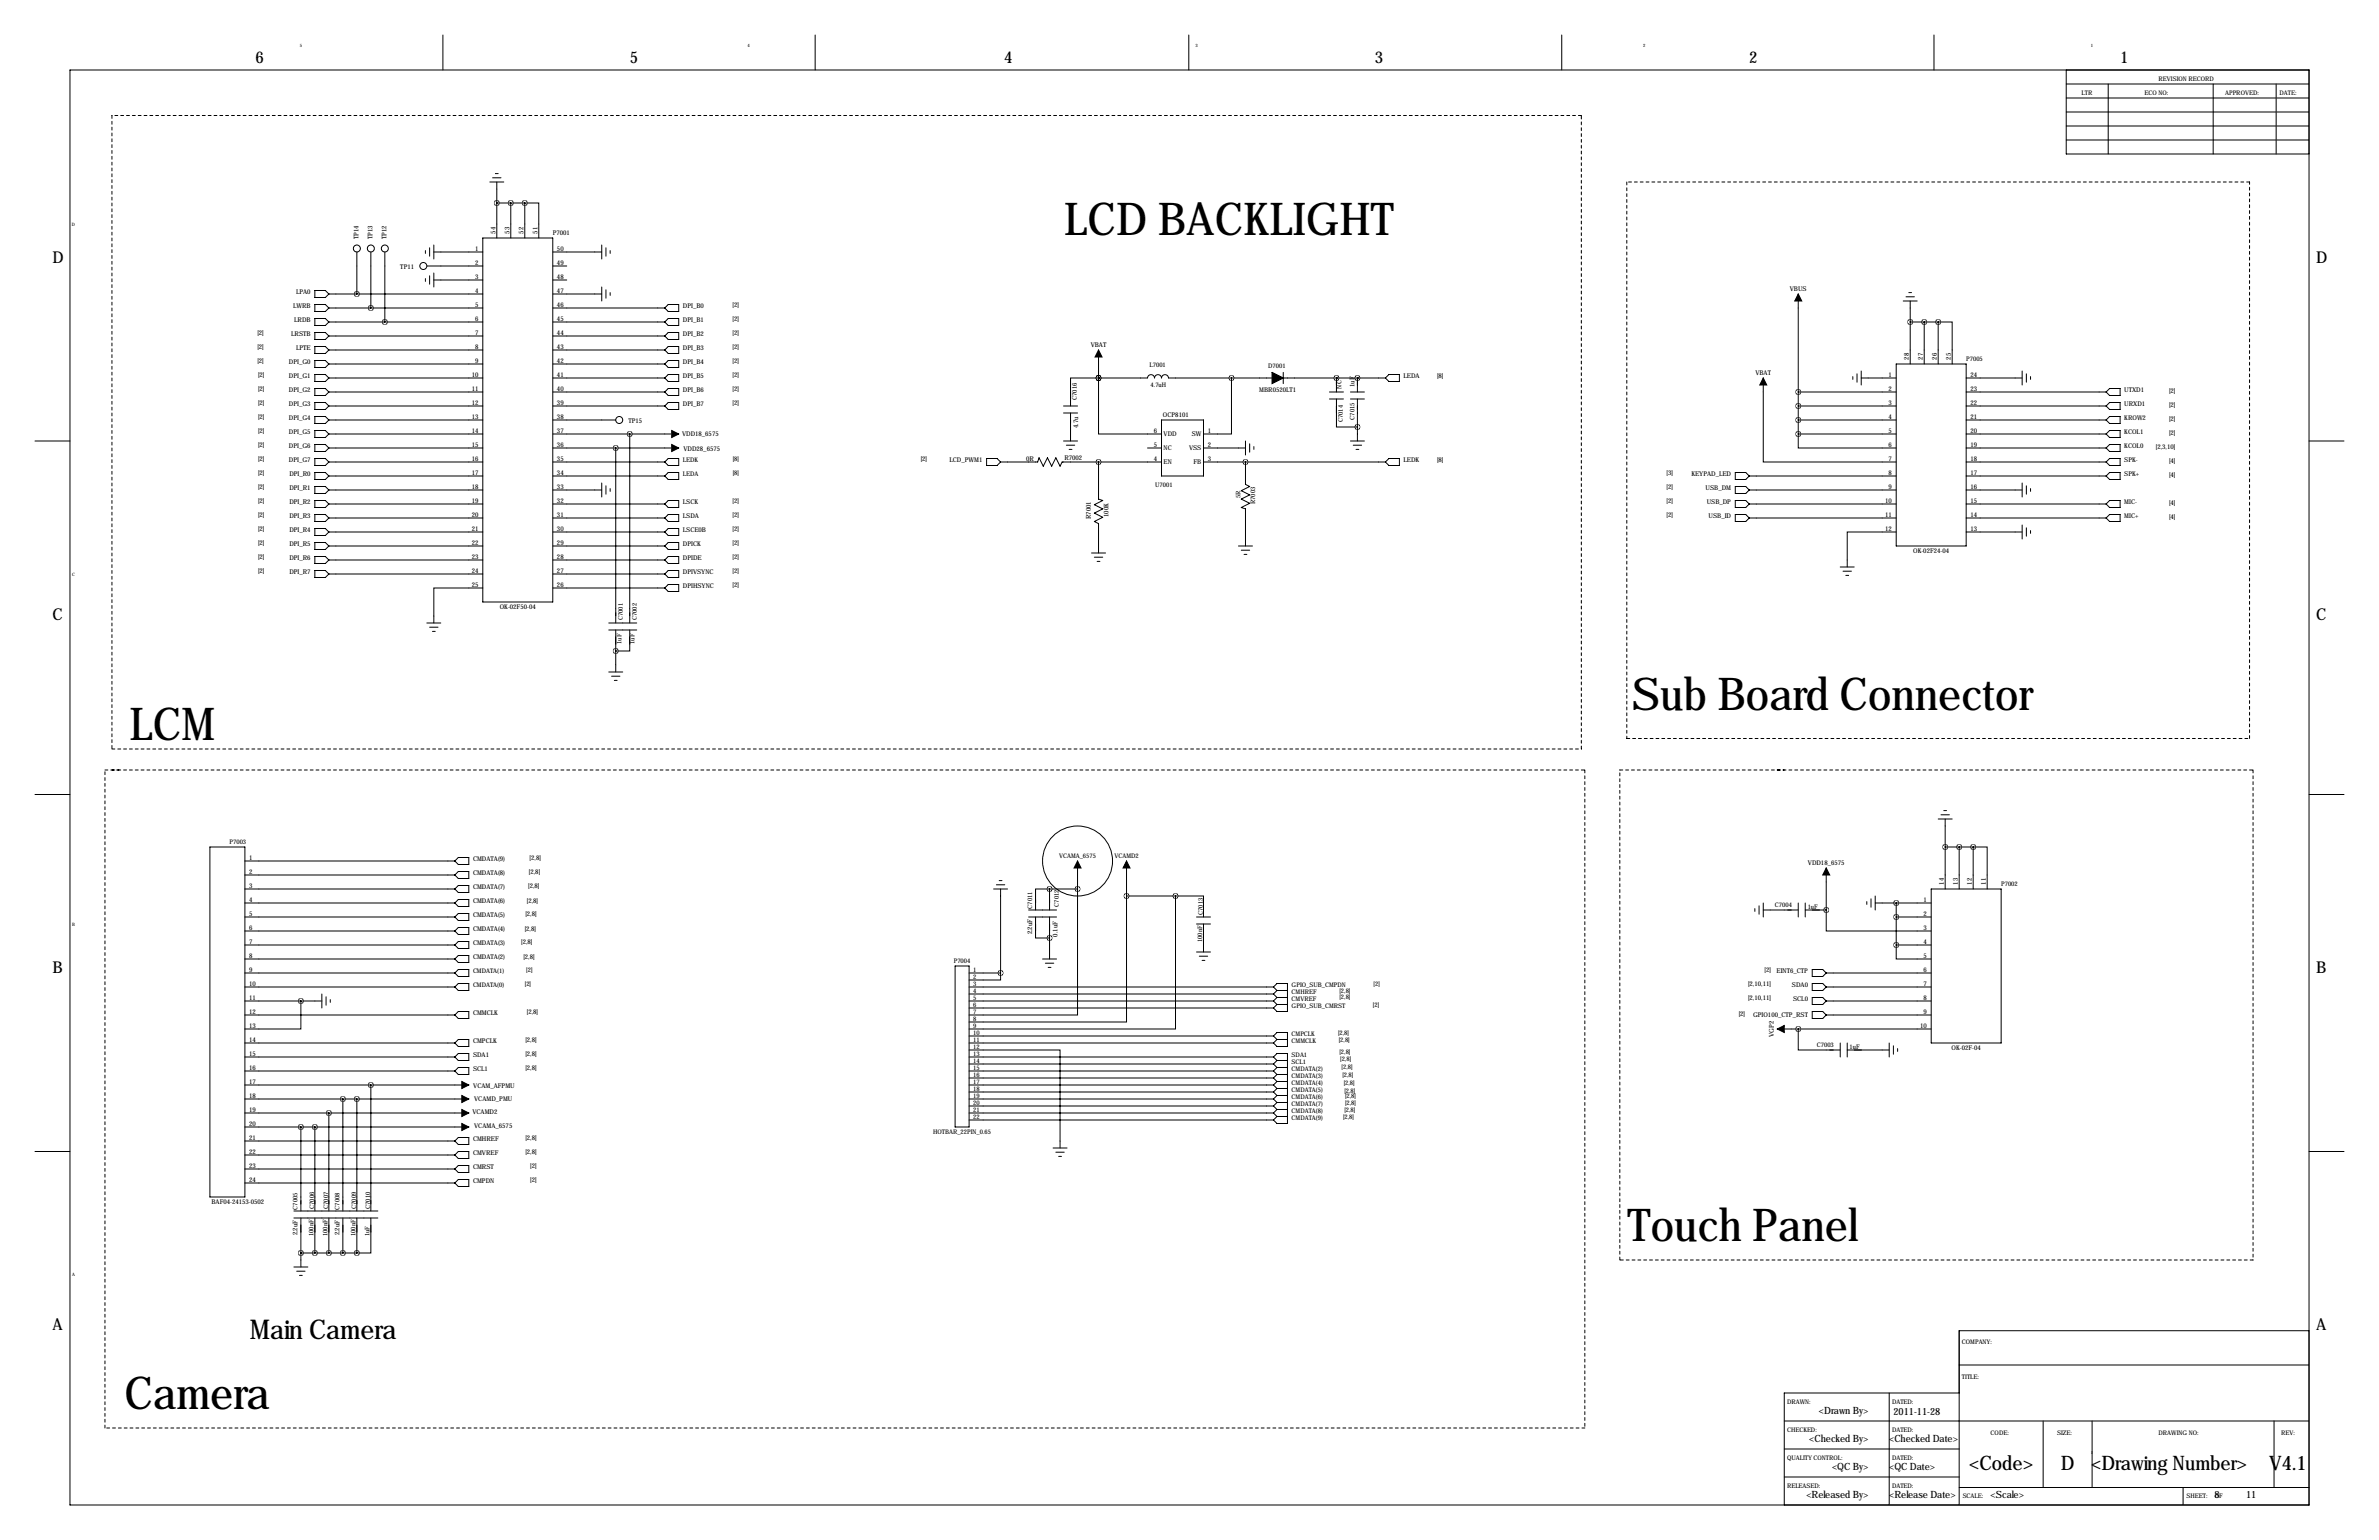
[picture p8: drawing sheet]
<svg xmlns="http://www.w3.org/2000/svg" width="864mm" height="559mm" viewBox="0 0 864 559" stroke-linecap="round" stroke-linejoin="round" font-family="sans-serif">
<defs><g id="words">
<g font-size="16.5">
<text x="386.3" y="85.1">LCD BACKLIGHT</text>
<text x="592.3" y="257.6">Sub Board Connector</text>
<text x="47" y="268.5">LCM</text>
<text x="590.8" y="450.4">Touch Panel</text>
<text x="45.2" y="511.4">Camera</text>
</g>
<text font-size="9.9" x="90.7" y="485.9">Main Camera</text>
<g font-size="7.3">
<text x="714.8" y="533.3">&lt;Code&gt;</text>
<text x="748.1" y="533.3">D</text>
<text x="759.1" y="533.3">&lt;Drawing Number&gt;</text>
<text x="823.7" y="533.3">V4.1</text>
</g>
<g font-size="5.9">
<text x="92.7" y="22.9">6</text>
<text x="228.6" y="22.9">5</text>
<text x="364.5" y="22.9">4</text>
<text x="499.1" y="22.9">3</text>
<text x="635" y="22.9">2</text>
<text x="769.6" y="22.9">1</text>
<text x="19" y="95.2">D</text>
<text x="840.7" y="95.2">D</text>
<text x="19" y="224.8">C</text>
<text x="840.7" y="224.8">C</text>
<text x="19" y="353.1">B</text>
<text x="840.7" y="353.1">B</text>
<text x="19" y="482.6">A</text>
<text x="840.7" y="482.6">A</text>
</g>
<g font-size="3.6">
<text x="660.3" y="513">&lt;Drawn By&gt;</text>
<text x="687.3" y="513.3">2011-11-28</text>
<text x="656.8" y="523.2">&lt;Checked By&gt;</text>
<text x="685.8" y="523.2">&lt;Checked Date&gt;</text>
<text x="665.1" y="533.3">&lt;QC By&gt;</text>
<text x="685.8" y="533.3">&lt;QC Date&gt;</text>
<text x="655.7" y="543.5">&lt;Released By&gt;</text>
<text x="685.8" y="543.5">&lt;Release Date&gt;</text>
<text x="722.6" y="543.5">&lt;Scale&gt;</text>
<text x="803.9" y="543.5">8</text>
<text x="815.3" y="543.5">11</text>
</g>
<g font-size="2.4">
<text x="130.1" y="86.8" transform="rotate(-90 130.1 86.8)">TP14</text>
<text x="135.2" y="86.8" transform="rotate(-90 135.2 86.8)">TP13</text>
<text x="140.3" y="86.8" transform="rotate(-90 140.3 86.8)">TP12</text>
<text x="179.8" y="84.8" transform="rotate(-90 179.8 84.8)">54</text>
<text x="184.9" y="84.8" transform="rotate(-90 184.9 84.8)">53</text>
<text x="190" y="84.8" transform="rotate(-90 190 84.8)">52</text>
<text x="195.1" y="84.8" transform="rotate(-90 195.1 84.8)">51</text>
<text x="200.7" y="85.3">P7001</text>
<text x="172.5" y="90.9">1</text>
<text x="202.2" y="90.9">50</text>
<text x="145.3" y="97.5">TP11</text>
<text x="172.5" y="96">2</text>
<text x="172.5" y="101.1">3</text>
<text x="202.2" y="96">49</text>
<text x="202.2" y="101.1">48</text>
<text x="107.5" y="106.7">LPA0</text>
<text x="172.5" y="106.2">4</text>
<text x="202.2" y="106.2">47</text>
<text x="649.7" y="105.4">VBUS</text>
<text x="106.4" y="111.8">LWRB</text>
<text x="172.5" y="111.3">5</text>
<text x="202.2" y="111.3">46</text>
<text x="247.9" y="111.8">DPI_B0</text>
<text x="265.9" y="111.6">[2]</text>
<text x="106.8" y="116.8">LRDB</text>
<text x="172.5" y="116.3">6</text>
<text x="202.2" y="116.3">45</text>
<text x="247.9" y="116.8">DPI_B1</text>
<text x="265.9" y="116.6">[2]</text>
<text x="93.4" y="121.7">[2]</text>
<text x="105.7" y="121.9">LRSTB</text>
<text x="172.5" y="121.4">7</text>
<text x="202.2" y="121.4">44</text>
<text x="247.9" y="121.9">DPI_B2</text>
<text x="265.9" y="121.7">[2]</text>
<text x="395.9" y="125.7">VBAT</text>
<text x="93.4" y="126.8">[2]</text>
<text x="93.4" y="131.9">[2]</text>
<text x="107.5" y="127">LPTE</text>
<text x="172.5" y="126.5">8</text>
<text x="172.5" y="131.6">9</text>
<text x="202.2" y="126.5">43</text>
<text x="202.2" y="131.6">42</text>
<text x="247.9" y="127">DPI_B3</text>
<text x="265.9" y="131.9">[2]</text>
<text x="265.9" y="126.8">[2]</text>
<text x="692.9" y="130.6" transform="rotate(-90 692.9 130.6)">28</text>
<text x="698" y="130.6" transform="rotate(-90 698 130.6)">27</text>
<text x="703.1" y="130.6" transform="rotate(-90 703.1 130.6)">26</text>
<text x="708.2" y="130.6" transform="rotate(-90 708.2 130.6)">25</text>
<text x="93.7" y="136.7">[2]</text>
<text x="104.9" y="132.1">DPI_G0</text>
<text x="104.9" y="137.2">DPI_G1</text>
<text x="171.3" y="136.7">10</text>
<text x="202.2" y="136.7">41</text>
<text x="247.9" y="137.2">DPI_B5</text>
<text x="247.9" y="132.1">DPI_B4</text>
<text x="265.9" y="137">[2]</text>
<text x="509.5" y="137.2">LEDA</text>
<text x="521.7" y="137.2">[8]</text>
<text x="637.2" y="135.9">VBAT</text>
<text x="685.6" y="136.7">1</text>
<text x="715.3" y="136.7">24</text>
<text x="93.7" y="141.8">[2]</text>
<text x="104.9" y="142.2">DPI_G2</text>
<text x="171.3" y="141.7">11</text>
<text x="202.2" y="141.7">40</text>
<text x="247.9" y="142.2">DPI_B6</text>
<text x="265.9" y="142">[2]</text>
<text x="457.1" y="142.4">MBR0520LT1</text>
<text x="487" y="141" transform="rotate(-90 487 141)">NC</text>
<text x="491.7" y="140.5" transform="rotate(-90 491.7 140.5)">1uF</text>
<text x="685.6" y="141.7">2</text>
<text x="715.3" y="141.7">23</text>
<text x="771.1" y="142.2">UTXD1</text>
<text x="787.4" y="142.6">[2]</text>
<text x="93.7" y="146.9">[2]</text>
<text x="104.9" y="147.3">DPI_G3</text>
<text x="171.3" y="146.8">12</text>
<text x="202.2" y="146.8">39</text>
<text x="247.9" y="147.3">DPI_B7</text>
<text x="265.9" y="147.1">[2]</text>
<text x="685.6" y="146.8">3</text>
<text x="715.3" y="146.8">22</text>
<text x="771.1" y="147.3">URXD1</text>
<text x="787.4" y="147.6">[2]</text>
<text x="93.7" y="151.9">[2]</text>
<text x="104.9" y="152.4">DPI_G4</text>
<text x="171.3" y="151.9">13</text>
<text x="202.2" y="151.9">38</text>
<text x="228.1" y="153.4">TP15</text>
<text x="391.4" y="155.3" transform="rotate(-90 391.4 155.3)">4.7u</text>
<text x="422.2" y="151.2">OCP8101</text>
<text x="685.6" y="151.9">4</text>
<text x="715.3" y="151.9">21</text>
<text x="771.1" y="152.4">KROW2</text>
<text x="787.4" y="152.7">[2]</text>
<text x="93.7" y="157">[2]</text>
<text x="104.9" y="157.5">DPI_G5</text>
<text x="171.3" y="157">14</text>
<text x="202.2" y="157">37</text>
<text x="247.6" y="158.2">VDD18_6575</text>
<text x="418.9" y="157">6</text>
<text x="422.4" y="158.3">VDD</text>
<text x="432.6" y="158.3">SW</text>
<text x="438.4" y="157">1</text>
<text x="685.6" y="157">5</text>
<text x="715.3" y="157">20</text>
<text x="771.1" y="157.5">KCOL1</text>
<text x="787.4" y="157.8">[2]</text>
<text x="93.7" y="162.1">[2]</text>
<text x="93.7" y="167.2">[2]</text>
<text x="104.9" y="162.6">DPI_G6</text>
<text x="104.9" y="167.6">DPI_G7</text>
<text x="171.3" y="162.1">15</text>
<text x="171.3" y="167.1">16</text>
<text x="202.2" y="162.1">36</text>
<text x="202.2" y="167.1">35</text>
<text x="248.1" y="163.6">VDD28_6575</text>
<text x="334.2" y="167.4">[2]</text>
<text x="344.7" y="167.6">LCD_PWM1</text>
<text x="372.5" y="167.4">0R</text>
<text x="386.4" y="166.9">R7002</text>
<text x="418.9" y="167.1">4</text>
<text x="418.9" y="162.1">5</text>
<text x="422.4" y="163.4">NC</text>
<text x="431.6" y="163.4">VSS</text>
<text x="438.4" y="167.1">3</text>
<text x="438.4" y="162.1">2</text>
<text x="509.5" y="167.6">LEDK</text>
<text x="521.7" y="167.7">[8]</text>
<text x="685.6" y="162.1">6</text>
<text x="685.6" y="167.1">7</text>
<text x="715.3" y="162.1">19</text>
<text x="715.3" y="167.1">18</text>
<text x="771.1" y="167.6">SPK-</text>
<text x="771.1" y="162.6">KCOL0</text>
<text x="782.6" y="162.9">[2,3,10]</text>
<text x="787.4" y="168">[4]</text>
<text x="93.7" y="172.3">[2]</text>
<text x="105" y="172.7">DPI_R0</text>
<text x="171.3" y="172.2">17</text>
<text x="202.2" y="172.2">34</text>
<text x="422.4" y="168.4">EN</text>
<text x="433.3" y="168.4">FB</text>
<text x="605" y="172.5">[3]</text>
<text x="614" y="172.7">KEYPAD_LED</text>
<text x="685.6" y="172.2">8</text>
<text x="715.3" y="172.2">17</text>
<text x="771.1" y="172.7">SPK+</text>
<text x="787.4" y="173">[4]</text>
<text x="93.7" y="177.3">[2]</text>
<text x="105" y="177.8">DPI_R1</text>
<text x="171.3" y="177.3">18</text>
<text x="202.2" y="177.3">33</text>
<text x="605" y="177.6">[2]</text>
<text x="619.2" y="177.8">USB_DM</text>
<text x="685.6" y="177.3">9</text>
<text x="715.3" y="177.3">16</text>
<text x="93.7" y="182.4">[2]</text>
<text x="105" y="182.9">DPI_R2</text>
<text x="171.3" y="182.4">19</text>
<text x="202.2" y="182.4">32</text>
<text x="247.9" y="182.9">LSCK</text>
<text x="265.9" y="182.7">[2]</text>
<text x="605" y="182.7">[2]</text>
<text x="619.6" y="182.9">USB_DP</text>
<text x="684.4" y="182.4">10</text>
<text x="715.3" y="182.4">15</text>
<text x="771.1" y="182.9">MIC-</text>
<text x="787.4" y="183.2">[4]</text>
<text x="93.7" y="187.5">[2]</text>
<text x="105" y="188">DPI_R3</text>
<text x="171.3" y="187.5">20</text>
<text x="202.2" y="187.5">31</text>
<text x="247.9" y="188">LSDA</text>
<text x="265.9" y="187.8">[2]</text>
<text x="396" y="188.4" transform="rotate(-90 396 188.4)">R7001</text>
<text x="402.4" y="187.7" transform="rotate(-90 402.4 187.7)">100K</text>
<text x="605" y="187.8">[2]</text>
<text x="620.2" y="188">USB_ID</text>
<text x="684.4" y="187.5">11</text>
<text x="715.3" y="187.5">14</text>
<text x="771.1" y="188">MIC+</text>
<text x="787.4" y="188.3">[4]</text>
<text x="93.7" y="192.6">[2]</text>
<text x="93.7" y="197.7">[2]</text>
<text x="105" y="193">DPI_R4</text>
<text x="171.3" y="192.5">21</text>
<text x="171.3" y="197.6">22</text>
<text x="202.2" y="192.5">30</text>
<text x="202.2" y="197.6">29</text>
<text x="247.9" y="193">LSCE0B</text>
<text x="265.9" y="197.9">[2]</text>
<text x="265.9" y="192.8">[2]</text>
<text x="684.4" y="192.5">12</text>
<text x="715.3" y="192.5">13</text>
<text x="93.7" y="202.7">[2]</text>
<text x="105" y="198.1">DPI_R5</text>
<text x="105" y="203.2">DPI_R6</text>
<text x="171.3" y="202.7">23</text>
<text x="202.2" y="202.7">28</text>
<text x="247.9" y="203.2">DPIDE</text>
<text x="247.9" y="198.1">DPICK</text>
<text x="265.9" y="203">[2]</text>
<text x="694.5" y="200.7">OK-02F24-04</text>
<text x="93.7" y="207.8">[2]</text>
<text x="105" y="208.3">DPI_R7</text>
<text x="171.3" y="207.8">24</text>
<text x="202.2" y="207.8">27</text>
<text x="247.9" y="208.3">DPIVSYNC</text>
<text x="265.9" y="208.1">[2]</text>
<text x="171.3" y="212.9">25</text>
<text x="202.2" y="212.9">26</text>
<text x="247.9" y="213.4">DPIHSYNC</text>
<text x="265.9" y="213.2">[2]</text>
<text x="181.4" y="221">OK-02F50-04</text>
<text x="90.4" y="311.9">1</text>
<text x="192.3" y="312">[2,8]</text>
<text x="90.4" y="317">2</text>
<text x="171.7" y="312.4">CMDATA(9)</text>
<text x="171.7" y="317.5">CMDATA(8)</text>
<text x="192" y="317">[2,8]</text>
<text x="656.3" y="313.7">VDD18_6575</text>
<text x="90.4" y="322.1">3</text>
<text x="171.7" y="322.6">CMDATA(7)</text>
<text x="191.8" y="322.4">[2,8]</text>
<text x="705.6" y="321.1" transform="rotate(-90 705.6 321.1)">14</text>
<text x="710.7" y="321.1" transform="rotate(-90 710.7 321.1)">13</text>
<text x="715.8" y="321.1" transform="rotate(-90 715.8 321.1)">12</text>
<text x="720.9" y="321.1" transform="rotate(-90 720.9 321.1)">11</text>
<text x="90.4" y="327.2">4</text>
<text x="171.7" y="327.7">CMDATA(6)</text>
<text x="191.3" y="327.7">[2,8]</text>
<text x="698.3" y="327.2">1</text>
<text x="90.4" y="332.2">5</text>
<text x="171.7" y="332.7">CMDATA(5)</text>
<text x="190.7" y="332.5">[2,8]</text>
<text x="698.3" y="332.2">2</text>
<text x="90.4" y="337.3">6</text>
<text x="171.7" y="337.8">CMDATA(4)</text>
<text x="190.5" y="337.9">[2,8]</text>
<text x="374.7" y="339.1" transform="rotate(-90 374.7 339.1)">2.2uF</text>
<text x="383.9" y="339.8" transform="rotate(-90 383.9 339.8)">0.1uF</text>
<text x="698.3" y="337.3">3</text>
<text x="90.4" y="342.4">7</text>
<text x="90.4" y="347.5">8</text>
<text x="171.7" y="342.9">CMDATA(3)</text>
<text x="171.7" y="348">CMDATA(2)</text>
<text x="189.2" y="342.7">[2,8]</text>
<text x="698.3" y="342.4">4</text>
<text x="698.3" y="347.5">5</text>
<text x="90.4" y="352.6">9</text>
<text x="190" y="348">[2,8]</text>
<text x="640.6" y="352.9">[2]</text>
<text x="644.9" y="353.1">EINT6_CTP</text>
<text x="698.3" y="352.6">6</text>
<text x="90.4" y="357.6">10</text>
<text x="634.6" y="357.9">[2,10,11]</text>
<text x="650.5" y="358.1">SDA0</text>
<text x="698.3" y="357.6">7</text>
<text x="90.4" y="362.7">11</text>
<text x="634.6" y="363">[2,10,11]</text>
<text x="650.9" y="363.2">SCL0</text>
<text x="698.3" y="362.7">8</text>
<text x="90.4" y="367.8">12</text>
<text x="171.7" y="368.3">CMMCLK</text>
<text x="191.3" y="367.8">[2,8]</text>
<text x="631.2" y="368.6">[2]</text>
<text x="636.4" y="369.1">GPIO100_CTP_RST</text>
<text x="698.3" y="367.8">9</text>
<text x="90.4" y="372.9">13</text>
<text x="90.4" y="378">14</text>
<text x="643.9" y="376.3" transform="rotate(-90 643.9 376.3)">VGP2</text>
<text x="697.1" y="372.9">10</text>
<text x="90.4" y="383">15</text>
<text x="171.7" y="378.5">CMPCLK</text>
<text x="171.7" y="383.5">SDA1</text>
<text x="190.7" y="378.3">[2,8]</text>
<text x="190.7" y="383.3">[2,8]</text>
<text x="708.4" y="381.1">OK-02F-04</text>
<text x="90.4" y="388.1">16</text>
<text x="171.7" y="388.6">SCL1</text>
<text x="190.7" y="388.4">[2,8]</text>
<text x="90.4" y="393.2">17</text>
<text x="171.8" y="394.7">VCAM_AFPMU</text>
<text x="90.4" y="398.3">18</text>
<text x="172.1" y="399.5">VCAMD_PMU</text>
<text x="90.4" y="403.4">19</text>
<text x="171.5" y="404.4">VCAMD2</text>
<text x="90.4" y="408.4">20</text>
<text x="90.4" y="413.5">21</text>
<text x="172.1" y="409.4">VCAMA_6575</text>
<text x="190.7" y="413.8">[2,8]</text>
<text x="90.4" y="418.6">22</text>
<text x="171.7" y="419.1">CMVREF</text>
<text x="171.7" y="414">CMHREF</text>
<text x="190.7" y="418.9">[2,8]</text>
<text x="90.4" y="423.7">23</text>
<text x="171.7" y="424.2">CMRST</text>
<text x="192.5" y="424">[2]</text>
<text x="90.4" y="428.8">24</text>
<text x="171.7" y="429.3">CMPDN</text>
<text x="192.5" y="429.1">[2]</text>
<text x="76.8" y="436.9">BAF04-24153-0502</text>
<text x="108" y="448.3" transform="rotate(-90 108 448.3)">2.2uF</text>
<text x="123.2" y="448.3" transform="rotate(-90 123.2 448.3)">2.2uF</text>
</g>
<g font-size="2.3">
<text x="783.6" y="29.2">REVISION RECORD</text>
<text x="755.6" y="34.3">LTR</text>
<text x="778.5" y="34.3">ECO NO:</text>
<text x="807.7" y="34.3">APPROVED:</text>
<text x="827.5" y="34.3">DATE:</text>
<text x="713.7" y="131.1">P7005</text>
<text x="417.3" y="133.3">L7001</text>
<text x="460.4" y="133.3">D7001</text>
<text x="417.7" y="140.3">4.7uH</text>
<text x="390.9" y="145.1" transform="rotate(-90 390.9 145.1)">C7016</text>
<text x="487.4" y="153.2" transform="rotate(-90 487.4 153.2)">C7014</text>
<text x="491.8" y="152.2" transform="rotate(-90 491.8 152.2)">C7015</text>
<text x="247.9" y="167.6">LEDK</text>
<text x="266" y="167.4">[8]</text>
<text x="247.9" y="172.7">LEDA</text>
<text x="266" y="172.5">[8]</text>
<text x="419.4" y="176.5">U7001</text>
<text x="450.3" y="180.7" transform="rotate(-90 450.3 180.7)">5R</text>
<text x="455.7" y="183" transform="rotate(-90 455.7 183)">R7003</text>
<text x="226.1" y="225" transform="rotate(-90 226.1 225)">C7001</text>
<text x="231.1" y="225" transform="rotate(-90 231.1 225)">C7002</text>
<text x="225.6" y="233.7" transform="rotate(-90 225.6 233.7)">1uF</text>
<text x="230.4" y="233.7" transform="rotate(-90 230.4 233.7)">1uF</text>
<text x="83.3" y="306.3">P7003</text>
<text x="384.4" y="311.1">VCAMA_6575</text>
<text x="404.5" y="311.1">VCAMD2</text>
<text x="726.4" y="321.6">P7002</text>
<text x="374.7" y="329.7" transform="rotate(-90 374.7 329.7)">C7011</text>
<text x="384.3" y="328.9" transform="rotate(-90 384.3 328.9)">C7012</text>
<text x="644.3" y="329.2">C7004</text>
<text x="656.2" y="329.7">1uF</text>
<text x="436.6" y="332" transform="rotate(-90 436.6 332)">C7013</text>
<text x="436.4" y="341.9" transform="rotate(-90 436.4 341.9)">100nF</text>
<text x="171.7" y="353.1">CMDATA(1)</text>
<text x="191.1" y="352.6">[2]</text>
<text x="346.2" y="349.5">P7004</text>
<text x="353.3" y="352.6">1</text>
<text x="171.7" y="358.1">CMDATA(0)</text>
<text x="190.5" y="357.9">[2]</text>
<text x="353.3" y="355.1">2</text>
<text x="353.3" y="357.6">3</text>
<text x="468.9" y="358.1">GPIO_SUB_CMPDN</text>
<text x="498.6" y="357.9">[2]</text>
<text x="353.3" y="360.2">4</text>
<text x="353.3" y="362.7">5</text>
<text x="353.3" y="365.3">6</text>
<text x="468.9" y="365.8">GPIO_SUB_CMRST</text>
<text x="468.9" y="363.2">CMVREF</text>
<text x="468.9" y="360.7">CMHREF</text>
<text x="486.3" y="362.5">[2,8]</text>
<text x="486.3" y="360.2">[2,8]</text>
<text x="498.4" y="365.5">[2]</text>
<text x="353.3" y="367.8">7</text>
<text x="353.3" y="370.3">8</text>
<text x="353.3" y="372.9">9</text>
<text x="353.3" y="375.4">10</text>
<text x="353.3" y="378">11</text>
<text x="468.9" y="375.9">CMPCLK</text>
<text x="485.8" y="375.4">[2,8]</text>
<text x="486" y="378">[2,8]</text>
<text x="353.3" y="380.5">12</text>
<text x="353.3" y="383">13</text>
<text x="468.9" y="383.5">SDA1</text>
<text x="468.9" y="378.5">CMMCLK</text>
<text x="486.3" y="382.5">[2,8]</text>
<text x="659.5" y="380">C7003</text>
<text x="671.4" y="380.5">1uF</text>
<text x="353.3" y="385.6">14</text>
<text x="353.3" y="388.1">15</text>
<text x="468.9" y="388.6">CMDATA(2)</text>
<text x="468.9" y="386.1">SCL1</text>
<text x="486.5" y="385.1">[2,8]</text>
<text x="487" y="387.9">[2,8]</text>
<text x="353.3" y="390.7">16</text>
<text x="353.3" y="393.2">17</text>
<text x="353.3" y="395.7">18</text>
<text x="468.9" y="391.2">CMDATA(3)</text>
<text x="468.9" y="393.7">CMDATA(4)</text>
<text x="487.3" y="390.9">[2,8]</text>
<text x="487.8" y="393.7">[2,8]</text>
<text x="353.3" y="398.3">19</text>
<text x="353.3" y="400.8">20</text>
<text x="468.9" y="396.2">CMDATA(5)</text>
<text x="468.9" y="398.8">CMDATA(6)</text>
<text x="468.9" y="401.3">CMDATA(7)</text>
<text x="488" y="396.5">[2,8]</text>
<text x="488.3" y="398.5">[2,8]</text>
<text x="488.3" y="401.1">[2,8]</text>
<text x="353.3" y="403.4">21</text>
<text x="353.3" y="405.9">22</text>
<text x="468.9" y="403.9">CMDATA(8)</text>
<text x="468.9" y="406.4">CMDATA(9)</text>
<text x="487.5" y="405.9">[2,8]</text>
<text x="488" y="403.4">[2,8]</text>
<text x="338.7" y="411.5">HOTBAR_22PIN_0.65</text>
<text x="108" y="438.9" transform="rotate(-90 108 438.9)">C7005</text>
<text x="114" y="438.7" transform="rotate(-90 114 438.7)">C7006</text>
<text x="119.1" y="438.7" transform="rotate(-90 119.1 438.7)">C7007</text>
<text x="123.2" y="438.9" transform="rotate(-90 123.2 438.9)">C7008</text>
<text x="129.3" y="438.7" transform="rotate(-90 129.3 438.7)">C7009</text>
<text x="134.4" y="438.7" transform="rotate(-90 134.4 438.7)">C7010</text>
<text x="113.8" y="448.6" transform="rotate(-90 113.8 448.6)">100nF</text>
<text x="118.9" y="448.6" transform="rotate(-90 118.9 448.6)">100nF</text>
<text x="129" y="448.6" transform="rotate(-90 129 448.6)">100nF</text>
<text x="134.1" y="448.6" transform="rotate(-90 134.1 448.6)">1uF</text>
<text x="712.2" y="487.7">COMPANY:</text>
<text x="712.2" y="500.4">TITLE:</text>
<text x="648.7" y="509.3">DRAWN:</text>
<text x="686.8" y="509.3">DATED:</text>
<text x="648.7" y="519.4">CHECKED:</text>
<text x="686.8" y="519.4">DATED:</text>
<text x="722.6" y="520.7">CODE:</text>
<text x="746.8" y="520.7">SIZE:</text>
<text x="783.6" y="520.7">DRAWING NO:</text>
<text x="828" y="520.7">REV:</text>
<text x="648.7" y="529.6">QUALITY CONTROL:</text>
<text x="686.8" y="529.6">DATED:</text>
<text x="648.7" y="539.8">RELEASED:</text>
<text x="686.8" y="539.8">DATED:</text>
<text x="712.5" y="543.6">SCALE:</text>
<text x="793.7" y="543.6">SHEET:</text>
<text x="804" y="543.6">OF</text>
</g>
<g font-size="1.6">
<text x="108.8" y="17.1">5</text>
<text x="271.4" y="17.1">4</text>
<text x="433.9" y="17.1">3</text>
<text x="596.5" y="17.1">2</text>
<text x="759" y="17.1">1</text>
<text x="26.1" y="81.8">D</text>
<text x="26.2" y="208.8">C</text>
<text x="26.2" y="335.8">B</text>
<text x="26.2" y="462.8">A</text>
<text x="759" y="527.6">1</text>
</g>
</g></defs>
<g fill="none" stroke="#000" stroke-width=".36">
<path d="M160.8 12.7v12.7M295.9 12.7v12.7M431.5 12.7v12.7M566.9 12.7v12.7M702.1 12.7v12.7M25.4 25.4h812.8v520.7h-812.8zM750.1 25.4v30.5h88.1M750.1 35.6h88.1M750.1 30.5h88.1M765.3 30.5v25.4M803.4 30.5v25.4M826.3 30.5v25.4"/>
<path d="M750.1 50.8h88.1M750.1 45.7h88.1M750.1 40.6h88.1M177.8 66h5.1M178.8 64.5h3.1M179.8 63h1M180.3 66v20.4M180.3 73.7h10.2M185.4 73.7v12.7M190.5 73.7h5.1v12.7M190.5 73.7v12.7M129.5 91.4v15.3"/>
<path d="M134.6 91.4v20.4M139.7 91.4v25.4M154.4 90.9v1M154.9 96.5h20.4M156 89.9v3.1M157.5 91.4h17.8M157.5 88.9v5.1M157.5 99.1v5M175.3 86.4h25.4v132h-25.4zM200.7 96.5h5M200.7 91.4h17.7M218.4 88.9v5.1"/>
<path d="M220 89.9v3.1M221.5 90.9v1M114.3 105.4h3.8l1.3 1.3-1.3 1.2h-3.8zM114.3 110.5h3.8l1.3 1.3-1.3 1.2h-3.8zM114.3 115.6h3.8l1.3 1.2-1.3 1.3h-3.8zM119.4 106.7h55.9M119.4 111.8h55.9M119.4 116.8h55.9M154.4 101.1v1M156 100.1v3M157.5 101.6h17.8M200.7 101.6h5"/>
<path d="M200.7 106.7h17.7M200.7 111.8h40.6M200.7 116.8h40.6M218.4 104.1v5.1M220 105.2v3M221.5 106.2v1M242.6 110.5h3.8v2.5h-3.8l-1.3-1.2zM242.6 115.6h3.8v2.5h-3.8l-1.3-1.3zM652.8 106.7v50.8M690.9 109.2h5.1M691.9 107.7h3M692.9 106.2h1"/>
<path d="M693.4 116.8h10.2M693.4 109.2v22.9M698.5 116.8v15.3M703.6 116.8h5.1v15.3M703.6 116.8v15.3M114.3 120.6h3.8l1.3 1.3-1.3 1.3h-3.8zM114.3 125.7h3.8l1.3 1.3-1.3 1.3h-3.8zM114.3 130.8h3.8l1.3 1.3-1.3 1.2h-3.8zM114.3 135.9h3.8l1.3 1.3-1.3 1.2h-3.8zM119.4 137.2h55.9M119.4 121.9h55.9M119.4 127h55.9"/>
<path d="M119.4 132.1h55.9M200.7 137.2h40.6M200.7 121.9h40.6M200.7 127h40.6M200.7 132.1h40.6M242.6 120.6h3.8v2.6h-3.8l-1.3-1.3zM242.6 125.7h3.8v2.6h-3.8l-1.3-1.3zM242.6 130.8h3.8v2.5h-3.8l-1.3-1.2zM242.6 135.9h3.8v2.5h-3.8l-1.3-1.2zM398.8 137.2l17.8-.1a1.27 1.27 0 0 1 1.2-1.2 1.27 1.27 0 0 1 1.3 1.3 1.27 1.27 0 0 1 1.3-1.3 1.27 1.27 0 0 1 1.2 1.3 1.27 1.27 0 0 1 1.3-1.3 1.27 1.27 0 0 1 1.3 1.3h37.6M398.8 137.2v20.3h22.8M398.8 137.2h-10.2v10.1"/>
<path d="M398.8 137.2h.1M398.8 127v10.2M447 137.2v20.3h-10.1M465.8 137.2h37.1M485.1 137.2h.1M485.1 137.2v5M492.8 137.2h.1M492.8 137.2v5M504.2 135.9h3.8v2.5h-3.8l-1.3-1.2zM640.1 137.2v30.4h48.2M672.6 136.7v1M674.1 135.6v3.1"/>
<path d="M675.6 137.2h12.7M675.6 134.6v5.1M688.3 132.1h25.4v66h-25.4zM713.7 137.2h20.4M734.1 134.6v5.1M735.6 135.6v3.1M737.1 136.7v1M114.3 141h3.8l1.3 1.2-1.3 1.3h-3.8zM114.3 146.1h3.8l1.3 1.2-1.3 1.3h-3.8zM114.3 151.1h3.8l1.3 1.3-1.3 1.3h-3.8zM114.3 156.2h3.8l1.3 1.3-1.3 1.3h-3.8zM119.4 152.4h55.9"/>
<path d="M119.4 147.3h55.9M119.4 142.2h55.9M119.4 157.5h55.9M200.7 152.4h22.8M200.7 147.3h40.6M200.7 142.2h40.6M200.7 157.5h45.7M228.6 157.5v68.6M241.3 142.2l1.3-1.2h3.8v2.5h-3.8zM242.6 146.1h3.8v2.5h-3.8l-1.3-1.3zM386.1 149.9h5.1M386.1 147.3h5.1"/>
<path d="M388.6 149.9v10.1M421.6 152.4h15.3v20.3h-15.3zM482.6 144.8h5.1M482.6 142.2h5.1M485.1 144.8v10.1h7.7M490.2 144.8h5.1M490.2 142.2h5.1M492.8 144.8v15.2M652.8 157.5v5.1h35.5M652.8 152.4h35.5M652.8 147.3h35.5M652.8 142.2h35.5"/>
<path d="M652.8 157.5h35.5M713.7 152.4h50.8M713.7 147.3h50.8M713.7 142.2h50.8M713.7 157.5h50.8M764.5 142.2l1.3-1.2h3.8v2.5h-3.8zM764.5 147.3l1.3-1.2h3.8v2.5h-3.8zM764.5 152.4l1.3-1.3h3.8v2.6h-3.8zM764.5 157.5l1.3-1.3h3.8v2.6h-3.8zM12.7 160h12.7M114.3 161.3h3.8l1.3 1.3-1.3 1.2h-3.8zM114.3 166.4h3.8l1.3 1.2-1.3 1.3h-3.8z"/>
<path d="M114.3 171.4h3.8l1.3 1.3-1.3 1.3h-3.8zM114.3 176.5h3.8l1.3 1.3-1.3 1.3h-3.8zM119.4 167.6h55.9M119.4 162.6h55.9M119.4 172.7h55.9M119.4 177.8h55.9M200.7 167.6h40.6M200.7 162.6h45.7M200.7 172.7h40.6M200.7 177.8h17.7M218.4 175.3v5M220 176.3v3"/>
<path d="M221.5 177.3v1M223.5 162.6v63.5M241.3 167.6l1.3-1.2h3.8v2.5h-3.8zM242.6 171.4h3.8v2.6h-3.8l-1.3-1.3zM358.1 166.4h3.8l1.3 1.2-1.3 1.3h-3.8zM363.2 167.6h13.5l.5-1.5 1.5 3.1 1.5-3.1 1.6 3.1 1.5-3.1 1.5 3.1 .8-1.6h36M386.1 160h5.1M387.1 161.5h3M388.1 163.1h1M398.8 167.6v13.5l1.5 .5-3 1.5 3 1.6-3 1.5 3 1.5-3 1.5 1.5 .8v10.7M416.6 162.6h5M436.9 167.6h66"/>
<path d="M436.9 162.6h15.2M452.1 160v5.1M452.1 167.6v8.2l1.5 .7-3 1.6 3 1.5-3 1.5 3 1.5-3 1.5 1.5 .6v13.4M453.6 161v3.1M455.2 162.1v1M490.2 160h5.1M491.2 161.5h3.1M492.3 163.1h1M502.9 167.6l1.3-1.2h3.8v2.5h-3.8zM629.9 171.4h3.8l1.3 1.3-1.3 1.3h-3.8zM629.9 176.5h3.8l1.3 1.3-1.3 1.3h-3.8zM635 172.7h53.3"/>
<path d="M635 177.8h53.3M713.7 167.6h50.8M713.7 162.6h50.8M713.7 172.7h50.8M713.7 177.8h20.4M734.1 175.3v5M735.6 176.3v3M737.1 177.3v1M764.5 167.6l1.3-1.2h3.8v2.5h-3.8zM764.5 172.7l1.3-1.3h3.8v2.6h-3.8zM765.8 161.3h3.8v2.5h-3.8l-1.3-1.2zM838.2 160h12.7"/>
<path d="M114.3 181.6h3.8l1.3 1.3-1.3 1.2h-3.8zM114.3 186.7h3.8l1.3 1.3-1.3 1.2h-3.8zM114.3 191.8h3.8l1.3 1.2-1.3 1.3h-3.8zM114.3 196.8h3.8l1.3 1.3-1.3 1.3h-3.8zM119.4 182.9h55.9M119.4 188h55.9M119.4 193h55.9M119.4 198.1h55.9M200.7 182.9h40.6M200.7 188h40.6M200.7 193h40.6M200.7 198.1h40.6"/>
<path d="M242.6 181.6h3.8v2.5h-3.8l-1.3-1.2zM242.6 186.7h3.8v2.5h-3.8l-1.3-1.2zM242.6 191.8h3.8v2.5h-3.8l-1.3-1.3zM242.6 196.8h3.8v2.6h-3.8l-1.3-1.3zM449.6 198.1h5.1M450.6 199.6h3M629.9 181.6h3.8l1.3 1.3-1.3 1.2h-3.8zM629.9 186.7h3.8l1.3 1.3-1.3 1.2h-3.8zM635 182.9h53.3M635 188h53.3M688.3 193h-17.7v12.7M713.7 182.9h50.8"/>
<path d="M713.7 188h50.8M713.7 193h20.4M734.1 190.5v5.1M735.6 191.5v3.1M737.1 192.5v1M764.5 182.9l1.3-1.3h3.8v2.5h-3.8zM765.8 186.7h3.8v2.5h-3.8l-1.3-1.2zM114.3 201.9h3.8l1.3 1.3-1.3 1.3h-3.8zM114.3 207h3.8l1.3 1.3-1.3 1.3h-3.8zM119.4 203.2h55.9M119.4 208.3h55.9M175.3 213.4h-17.8v12.7"/>
<path d="M200.7 203.2h40.6M200.7 208.3h40.6M200.7 213.4h40.6M242.6 201.9h3.8v2.6h-3.8l-1.3-1.3zM242.6 207h3.8v2.6h-3.8l-1.3-1.3zM242.6 212.1h3.8v2.5h-3.8l-1.3-1.2zM396.2 200.7h5.1M397.3 202.2h3M398.3 203.7h1M451.6 201.2h1M668 205.7h5.1M669 207.3h3.1"/>
<path d="M670.1 208.8h1M154.9 226.1h5.1M156 227.6h3M157 229.1h1M221 226.1h10.1M221 228.6h10.1M223.5 228.6v15.2M228.6 228.6v7.6h-5.1M221 243.8h5.1M222 245.4h3M223 246.9h1M12.7 288.3h12.7"/>
<path d="M703.6 297.2h5.1M704.6 295.7h3M705.6 294.1h1M706.1 297.2v25.4M838.2 288.3h12.7M76.2 307.3h12.7v127h-12.7zM88.9 312.4h76.2M88.9 317.5h76.2M165.1 312.4l1.3-1.3h3.8v2.6h-3.8zM165.1 317.5l1.3-1.3h3.8v2.6h-3.8zM362.7 319.5h1M391.2 312.4v10.2"/>
<path d="M408.9 312.4v12.7M662.9 315v15.2M706.1 307.3h10.2M711.2 307.3v15.3M716.3 307.3h5.1v15.3M716.3 307.3v15.3M88.9 322.6h76.2M88.9 327.7h76.2M88.9 332.7h76.2M88.9 337.8h76.2M165.1 327.7l1.3-1.3h3.8v2.5h-3.8zM165.1 337.8l1.3-1.3h3.8v2.6h-3.8z"/>
<path d="M166.4 321.3h3.8v2.5h-3.8l-1.3-1.2zM166.4 331.5h3.8v2.5h-3.8l-1.3-1.3zM360.7 322.6h5.1M361.7 321.1h3M363.2 322.6v30.5M373.4 330.2h10.1M373.4 332.7h10.1M375.9 332.7v7.7h5.1M381 322.6h-5.1v7.6M381 322.6h10.2M381 322.6v7.6M381 332.7v15.3"/>
<path d="M391.2 322.6v45.7h-39.4M408.9 325.1v45.7h-57.1M408.9 325.1h17.8M426.7 325.1v48.3h-74.9M426.7 325.1h10.2v7.6M434.3 332.7h5.1M434.3 335.3h5.1M436.9 335.3v10.1M637 329.7v1M638.6 328.7v3M640.1 330.2h12.7M640.1 327.7v5"/>
<path d="M652.8 327.7v5M655.3 330.2h7.6M655.3 327.7v5M662.9 330.2v7.6h38.1M677.7 327.2v1M679.2 326.1v3.1M680.7 327.7h20.3M680.7 325.1v5.1M688.3 332.7h12.7M688.3 327.7v15.2M701 322.6h25.4v55.9h-25.4zM88.9 342.9h76.2"/>
<path d="M88.9 348h76.2M88.9 353.1h76.2M88.9 358.1h76.2M165.1 342.9l1.3-1.3h3.8v2.6h-3.8zM165.1 353.1l1.3-1.3h3.8v2.5h-3.8zM166.4 346.7h3.8v2.5h-3.8l-1.3-1.2zM166.4 356.9h3.8v2.5h-3.8l-1.3-1.3zM346.7 350.5h5.1v58.4h-5.1zM351.8 353.1h11.4M351.8 358.1h110.5M363.2 353.1v2.5h-11.4M378.5 348h5"/>
<path d="M379.5 349.5h3M380.5 351h1M434.3 345.4h5.1M435.4 347h3M436.4 348.5h1M462.3 358.1l1.2-1.2h3.9v10.1h-3.9l-1.2-1.2M462.3 358.1l1.2 1.3M463.5 359.4h3.9M463.5 359.4l-1.2 1.3M657.9 351.8h3.8l1.2 1.3-1.2 1.2h-3.8zM657.9 356.9h3.8l1.2 1.2-1.2 1.3h-3.8zM662.9 353.1h38.1"/>
<path d="M662.9 358.1h38.1M688.3 342.9v5.1h12.7M688.3 342.9h12.7M88.9 363.2h27.9M88.9 368.3h76.2M88.9 378.5h76.2M109.2 363.2v10.2h-20.3M116.8 360.7v5.1M118.4 361.7v3M119.9 362.7v1M165.1 368.3l1.3-1.3h3.8v2.6h-3.8zM165.1 378.5l1.3-1.3h3.8v2.5h-3.8z"/>
<path d="M351.8 363.2h110.5M351.8 378.5h110.5M351.8 360.7h110.5M351.8 365.8h110.5M351.8 375.9h110.5M462.3 375.9l1.2-1.3h3.9v5.1h-3.9l-1.2-1.2M462.3 375.9l1.2 1.3M462.3 363.2l1.2 1.3M462.3 360.7l1.2 1.2M463.5 377.2h3.9M463.5 377.2l-1.2 1.3M463.5 364.5h3.9"/>
<path d="M463.5 364.5l-1.2 1.3M463.5 361.9h3.9M463.5 361.9l-1.2 1.3M645.2 373.4h55.8M652.8 373.4v7.6h15.2M657.9 367h3.8l1.2 1.3-1.2 1.3h-3.8zM657.9 361.9h3.8l1.2 1.3-1.2 1.3h-3.8zM662.9 363.2h38.1M662.9 368.3h38.1M668 378.5v5M670.6 378.5v5M685.8 378.5v5"/>
<path d="M687.3 379.5v3M88.9 383.5h76.2M88.9 388.6h76.2M88.9 393.7h81.3M88.9 398.8h81.3M124.5 398.8v40.6M129.5 398.8v40.6M134.6 393.7v45.7M165.1 383.5l1.3-1.2h3.8v2.5h-3.8zM165.1 388.6l1.3-1.3h3.8v2.6h-3.8zM351.8 381h33v35.6M351.8 383.5h110.5"/>
<path d="M351.8 388.6h110.5M351.8 393.7h110.5M351.8 398.8h110.5M351.8 386.1h110.5M351.8 391.2h110.5M351.8 396.2h110.5M462.3 383.5l1.2-1.2h3.9v25.4h-3.9l-1.2-1.3M462.3 388.6l1.2 1.3M462.3 391.2l1.2 1.2M462.3 393.7l1.2 1.3M462.3 396.2l1.2 1.3M462.3 398.8l1.2 1.2"/>
<path d="M462.3 386.1l1.2 1.2M462.3 383.5l1.2 1.3M463.5 384.8h3.9M463.5 389.9h3.9M463.5 387.3h3.9M463.5 387.3l-1.2 1.3M463.5 392.4h3.9M463.5 389.9l-1.2 1.3M463.5 395h3.9M463.5 392.4l-1.2 1.3M463.5 397.5h3.9M463.5 395l-1.2 1.2"/>
<path d="M463.5 397.5l-1.2 1.3M463.5 384.8l-1.2 1.3M670.6 381h15.2M688.8 380.5v1M12.7 417.8h12.7M88.9 403.9h81.3M88.9 408.9h81.3M88.9 414h76.2M88.9 419.1h76.2M109.2 408.9v30.5M114.3 408.9v30.5M119.4 403.9v35.5"/>
<path d="M165.1 419.1l1.3-1.3h3.8v2.6h-3.8zM165.1 414l1.3-1.2h3.8v2.5h-3.8zM351.8 403.9h110.5M351.8 401.3h110.5M351.8 406.4h110.5M382.3 416.6h5M383.3 418.1h3M384.3 419.6h1M462.3 401.3l1.2 1.3M462.3 403.9l1.2 1.2M463.5 400h3.9M463.5 402.6h3.9"/>
<path d="M463.5 400l-1.2 1.3M463.5 405.1h3.9M463.5 402.6l-1.2 1.3M463.5 405.1l-1.2 1.3M838.2 417.8h12.7M88.9 424.2h76.2M88.9 429.3h76.2M106.7 439.4h30.5M165.1 424.2l1.3-1.3h3.8v2.5h-3.8zM165.1 429.3l1.3-1.3h3.8v2.5h-3.8zM106.7 442h30.5M106.7 459.7h5.1"/>
<path d="M109.2 442v17.7M109.2 454.7h20.3M114.3 442v12.7M119.4 442v12.7M124.5 442v12.7M129.5 442v12.7M134.6 442v12.7h-5.1M107.7 461.3h3M108.7 462.8h1M711.2 495.3h127M838.2 482.9h-127v63.2M647.7 515.6h190.5"/>
<path d="M685.8 505.5v40.6M711.2 505.5h-63.5v40.6M741.7 515.6v24.2M759.5 515.6v24.2M825.5 515.6v24.2M647.7 535.9h63.5M647.7 525.8h63.5M711.2 539.8h127M792.5 539.8v6.3"/>
<circle cx="129.5" cy="90.2" r="1.27"/>
<circle cx="134.6" cy="90.2" r="1.27"/>
<circle cx="139.7" cy="90.2" r="1.27"/>
<circle cx="153.7" cy="96.5" r="1.27"/>
<circle cx="224.8" cy="152.4" r="1.27"/>
<circle cx="391.2" cy="312.4" r="12.7"/>
</g>
<g fill="none" stroke="#000" stroke-width=".36" stroke-dasharray="1.1 1.1">
<path d="M40.6 41.9v229.9M574 41.9h-533.4M590.5 66v202M816.6 66h-226.1M38.1 279.4h5.1M40.6 279.4h534.7M40.6 271.8h533.4M574 271.8v-229.9M575.3 279.4v238.8M588 279.4h59.7M590.5 268h226.1M645.2 279.4h172.7"/>
<path d="M816.6 268v-202M817.9 279.4v177.8M588 457.2v-177.8M817.9 457.2h-229.9M38.1 518.2v-238.8M575.3 518.2h-537.2"/>
</g>
<path d="M461.8 135.1l4 2.1-4 2z" fill="#000" stroke="#000" stroke-width=".38"/>
<path d="M465.8 135.1v4.1" fill="none" stroke="#000" stroke-width=".38"/>
<g fill="#000" stroke="#000" stroke-width=".36">
<path d="M652.8 106.7l1.2 2.5h-2.5zM398.8 127l1.2 2.5h-2.5zM640.1 137.2l1.2 2.5h-2.5zM243.8 156.2l2.6 1.3-2.6 1.3zM243.8 161.3l2.6 1.3-2.6 1.2zM391.2 312.4l1.2 2.6h-2.5zM408.9 312.4l1.3 2.6h-2.5zM662.9 315l1.3 2.5h-2.5zM645.2 373.4l2.5-1.3v2.5zM167.6 397.5l2.6 1.3-2.6 1.2zM167.6 392.4l2.6 1.3-2.6 1.3zM167.6 407.7l2.6 1.2-2.6 1.3z"/>
<path d="M167.6 402.6l2.6 1.3-2.6 1.2z"/>
</g>
<path d="M129.5 106.7a.07 .07 0 0 0 .1 0 .07 .07 0 0 0-.1 0zM134.6 111.8a.07 .07 0 0 0 .1 0 .07 .07 0 0 0-.1 0zM139.6 116.8a.1 .1 0 0 0 .2 0 .1 .1 0 0 0-.2 0zM223.5 162.6a.07 .07 0 0 0 .1 0 .07 .07 0 0 0-.1 0zM228.5 157.5a.1 .1 0 0 0 .2 0 .1 .1 0 0 0-.2 0zM223.5 236.2a.07 .07 0 0 0 .1 0 .07 .07 0 0 0-.1 0zM109.2 363.2a.07 .07 0 0 0 .1 0 .07 .07 0 0 0-.1 0zM109.2 408.9a.07 .07 0 0 0 .1 0 .07 .07 0 0 0-.1 0zM114.2 408.9a.1 .1 0 0 0 .2 0 .1 .1 0 0 0-.2 0zM119.3 403.9a.07 .07 0 0 0 .1 0 .07 .07 0 0 0-.1 0zM124.4 398.8a.07 .07 0 0 0 .1 0 .07 .07 0 0 0-.1 0zM129.5 398.8a.07 .07 0 0 0 .1 0 .07 .07 0 0 0-.1 0zM134.6 393.7a.07 .07 0 0 0 .1 0 .07 .07 0 0 0-.1 0zM109.2 454.7a.07 .07 0 0 0 .1 0 .07 .07 0 0 0-.1 0zM129.5 454.7a.07 .07 0 0 0 .1 0 .07 .07 0 0 0-.1 0zM124.4 454.7a.07 .07 0 0 0 .1 0 .07 .07 0 0 0-.1 0zM119.3 454.7a.07 .07 0 0 0 .1 0 .07 .07 0 0 0-.1 0zM114.2 454.7a.1 .1 0 0 0 .2 0 .1 .1 0 0 0-.2 0zM408.9 325.1a.07 .07 0 0 0 .1 0 .07 .07 0 0 0-.1 0zM391.1 322.6a.07 .07 0 0 0 .1 0 .07 .07 0 0 0-.1 0zM426.7 325.1a.07 .07 0 0 0 .1 0 .07 .07 0 0 0-.1 0zM492.7 154.9a.07 .07 0 0 0 .1 0 .07 .07 0 0 0-.1 0zM180.3 73.7a.07 .07 0 0 0 .1 0 .07 .07 0 0 0-.1 0zM190.4 73.7a.1 .1 0 0 0 .2 0 .1 .1 0 0 0-.2 0zM185.4 73.7a.07 .07 0 0 0 .1 0 .07 .07 0 0 0-.1 0zM688.3 327.7a.07 .07 0 0 0 .1 0 .07 .07 0 0 0-.1 0zM688.3 332.7a.07 .07 0 0 0 .1 0 .07 .07 0 0 0-.1 0zM688.3 342.9a.07 .07 0 0 0 .1 0 .07 .07 0 0 0-.1 0zM662.9 330.2a.07 .07 0 0 0 .1 0 .07 .07 0 0 0-.1 0zM652.7 373.4a.07 .07 0 0 0 .1 0 .07 .07 0 0 0-.1 0zM706.1 307.3a.07 .07 0 0 0 .1 0 .07 .07 0 0 0-.1 0zM716.2 307.3a.07 .07 0 0 0 .1 0 .07 .07 0 0 0-.1 0zM711.1 307.3a.1 .1 0 0 0 .2 0 .1 .1 0 0 0-.2 0zM652.7 142.2a.07 .07 0 0 0 .1 0 .07 .07 0 0 0-.1 0zM652.7 147.3a.07 .07 0 0 0 .1 0 .07 .07 0 0 0-.1 0zM652.7 152.4a.07 .07 0 0 0 .1 0 .07 .07 0 0 0-.1 0zM652.7 157.5a.07 .07 0 0 0 .1 0 .07 .07 0 0 0-.1 0zM693.4 116.8a.07 .07 0 0 0 .1 0 .07 .07 0 0 0-.1 0zM703.5 116.8a.07 .07 0 0 0 .1 0 .07 .07 0 0 0-.1 0zM698.4 116.8a.1 .1 0 0 0 .2 0 .1 .1 0 0 0-.2 0zM380.9 340.4a.1 .1 0 0 0 .2 0 .1 .1 0 0 0-.2 0zM380.9 322.6a.1 .1 0 0 0 .2 0 .1 .1 0 0 0-.2 0zM398.7 137.2a.07 .07 0 0 0 .1 0 .07 .07 0 0 0-.1 0zM398.7 137.2a.07 .07 0 0 0 .1 0 .07 .07 0 0 0-.1 0zM447 137.2a.07 .07 0 0 0 .1 0 .07 .07 0 0 0-.1 0zM485.1 137.2a.07 .07 0 0 0 .1 0 .07 .07 0 0 0-.1 0zM492.7 137.2a.07 .07 0 0 0 .1 0 .07 .07 0 0 0-.1 0zM398.7 167.6a.07 .07 0 0 0 .1 0 .07 .07 0 0 0-.1 0zM452.1 167.6a.07 .07 0 0 0 .1 0 .07 .07 0 0 0-.1 0zM363.2 353.1a.07 .07 0 0 0 .1 0 .07 .07 0 0 0-.1 0z" fill="#000" stroke="#000" stroke-width="1.9"/>
<use href="#words"/>
</svg>
